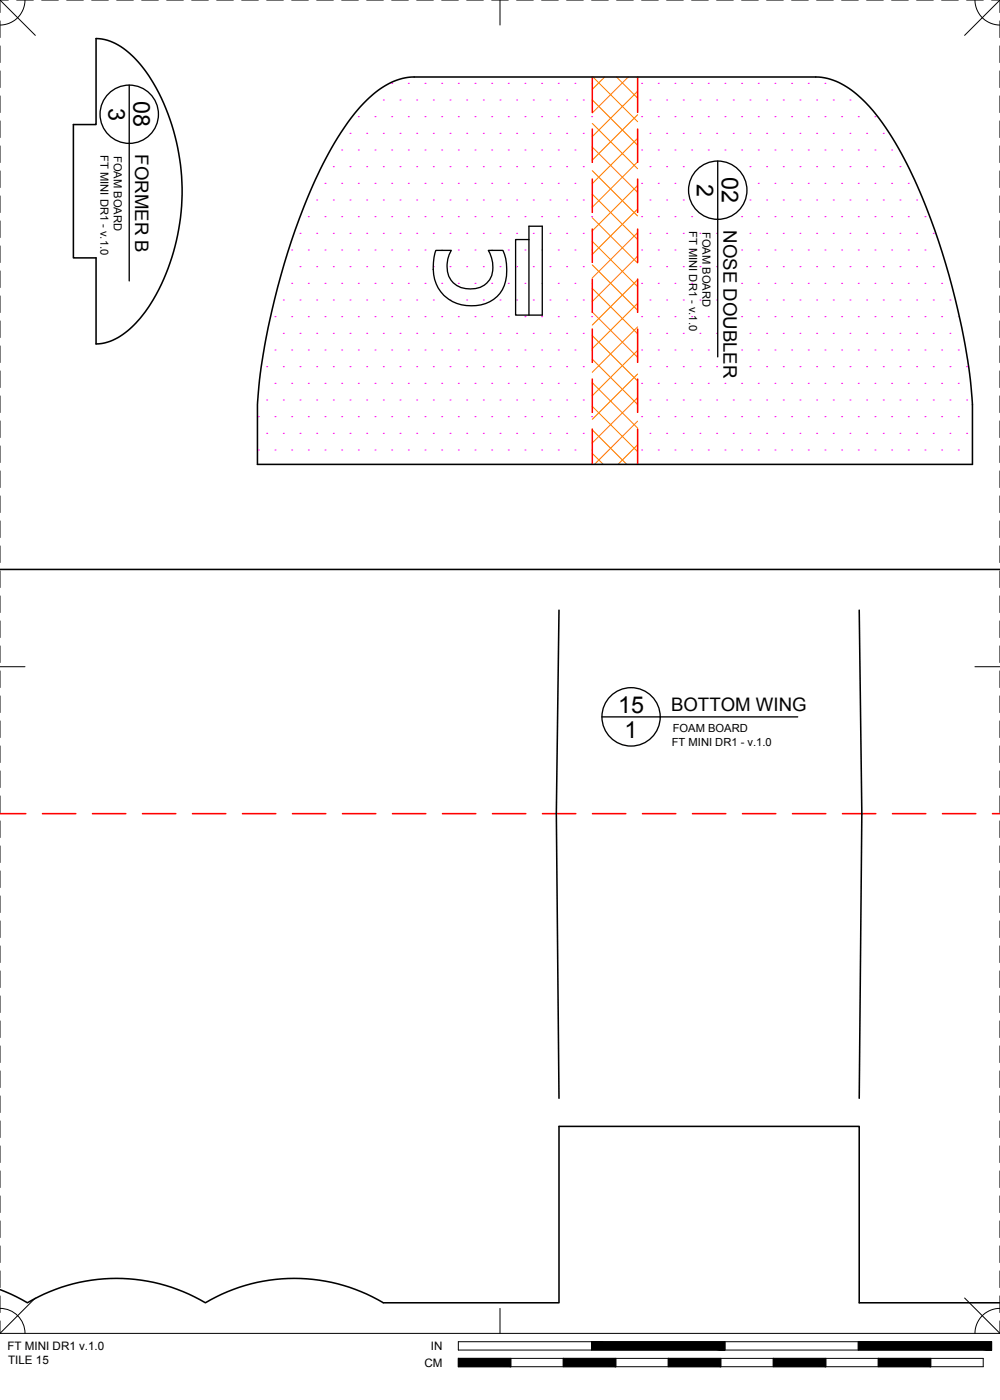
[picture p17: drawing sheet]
<svg xmlns="http://www.w3.org/2000/svg" width="190mm" height="267mm" viewBox="0 0 190 267" stroke-linecap="round" stroke-linejoin="round" font-family="sans-serif">
<defs><g id="words">
<g font-size="4.4">
<text x="20.6" y="20.5" transform="rotate(90 20.6 20.5)">3</text>
<text x="25.4" y="19.3" transform="rotate(90 25.4 19.3)">08</text>
<text x="132.8" y="35" transform="rotate(90 132.8 35)">2</text>
<text x="137.5" y="33.8" transform="rotate(90 137.5 33.8)">02</text>
<text x="117.8" y="135.8">15</text>
<text x="119" y="140.5">1</text>
</g>
<g font-size="3.5">
<text x="25.7" y="29.4" transform="rotate(90 25.7 29.4)">FORMER B</text>
<text x="137.8" y="43.9" transform="rotate(90 137.8 43.9)">NOSE DOUBLER</text>
<text x="127.8" y="135.5">BOTTOM WING</text>
</g>
<g font-size="2.2">
<text x="1.4" y="257.2">FT MINI DR1 v.1.0</text>
<text x="82.1" y="257.2">IN</text>
<text x="1.5" y="259.8">TILE 15</text>
<text x="80.8" y="260.4">CM</text>
</g>
<g font-size="2.1">
<text x="19.1" y="29.5" transform="rotate(90 19.1 29.5)">FT MINI DR1 - v.1.0</text>
<text x="21.7" y="29.7" transform="rotate(90 21.7 29.7)">FOAM BOARD</text>
<text x="131.3" y="44" transform="rotate(90 131.3 44)">FT MINI DR1 - v.1.0</text>
<text x="133.8" y="44.2" transform="rotate(90 133.8 44.2)">FOAM BOARD</text>
<text x="128" y="142">FT MINI DR1 - v.1.0</text>
<text x="128.2" y="139.5">FOAM BOARD</text>
</g>
</g></defs>
<!-- layer: 01 CUT -->
<path d="M18.3 7.3a11.3 11.3 0 0 1 8 4.4 37.9 37.9 0 0 1 8.3 21.9 40.1 40.1 0 0 1-7.6 26.7 13.4 13.4 0 0 1-7.6 5.1l-1.1 .1v-16.4h-4.3v-25.4h4.3zM69.9 19a13.4 13.4 0 0 1 9-4.3h76.5a13.7 13.7 0 0 1 9.4 4.7 56.2 56.2 0 0 1 10.4 17 127.6 127.6 0 0 1 10 40l.1 12.1h-136.3v-11.5l.3-3.1a132.4 132.4 0 0 1 12.8-43.7 43.7 43.7 0 0 1 7.8-11.2zM0 108.5h190.5M106.5 116.2l-.5 38.8 .5 54.2M163.7 116.2l.5 38.8-.5 54.2M0 245.7l3.2 1.3 2 1.2a33.2 33.2 0 0 1 33.9 0 33.2 33.2 0 0 1 33.9 0h33.5v-33.6h57.2v33.6h26.8" fill="none" stroke="#000" stroke-width=".3"/>
<!-- layer: 02 SCORE -->
<g fill="none" stroke="#f00" stroke-width=".3">
<path d="M112.8 14.7v6.7M121.5 14.7v6.7M112.8 24.6v6.3M112.8 34.1v6.3M121.5 24.6v6.3M121.5 34.1v6.3M112.8 43.6v6.4M112.8 53.1v6.4M121.5 43.6v6.4M121.5 53.1v6.4M112.8 62.7v6.3M112.8 72.2v6.3"/>
<path d="M121.5 62.7v6.3M121.5 72.2v6.3M112.8 81.7v6.8M121.5 81.7v6.7M0 155h4.9M8.1 155h6.3M17.6 155h6.4M27.1 155h6.4M36.7 155h6.3M46.2 155h6.3M55.7 155h6.4M65.2 155h6.4"/>
<path d="M74.8 155h6.3M84.3 155h6.3M93.8 155h6.4M103.3 155h6.4M112.9 155h6.3M122.4 155h6.3M131.9 155h6.4M141.4 155h6.4M151 155h6.3M160.5 155h6.3M170 155h6.4M179.5 155h6.4"/>
<path d="M189.1 155h1.4"/>
</g>
<!-- layer: 07 DE-PAPER -->
<g fill="none" stroke="#f0f" stroke-width=".2">
<path d="M73 19.1h.1M74.6 15.9h.1M76.2 19.1h.1M77.8 15.9h.1M79.4 19.1h.1M81 15.9h.1M82.5 19.1h.1M84.1 15.9h.1M85.7 19.1h.1M87.3 15.9h.1M88.9 19.1h.1M90.5 15.9h.1"/>
<path d="M92.1 19.1h.1M93.7 15.9h.1M95.2 19.1h.1M96.8 15.9h.1M98.4 19.1h.1M100 15.9h.1M101.6 19.1h.1M103.2 15.9h.1M104.8 19.1h.1M106.4 15.9h.1M107.9 19.1h.1M109.5 15.9h.1"/>
<path d="M111.1 19.1h.1M112.7 15.9h.1M122.2 15.9h.1M123.8 19.1h.1M125.4 15.9h.1M127 19.1h.1M128.6 15.9h.1M130.2 19.1h.1M131.8 15.9h.1M133.3 19.1h.1M134.9 15.9h.1M136.5 19.1h.1"/>
<path d="M138.1 15.9h.1M139.7 19.1h.1M141.3 15.9h.1M142.9 19.1h.1M144.5 15.9h.1M146 19.1h.1M147.6 15.9h.1M149.2 19.1h.1M150.8 15.9h.1M152.4 19.1h.1M154 15.9h.1M155.6 19.1h.1"/>
<path d="M157.2 15.9h.1M158.7 19.1h.1M161.9 19.1h.1M60.3 38.1h.1M61.9 34.9h.1M63.5 31.8h.1M63.5 38.1h.1M65.1 28.6h.1M65.1 34.9h.1M66.7 25.4h.1M66.7 31.8h.1M66.7 38.1h.1"/>
<path d="M68.3 22.2h.1M68.3 28.6h.1M68.3 34.9h.1M69.8 25.4h.1M69.8 31.8h.1M69.8 38.1h.1M71.4 22.2h.1M71.4 28.6h.1M71.4 34.9h.1M73 25.4h.1M73 31.8h.1M73 38.1h.1"/>
<path d="M74.6 22.2h.1M74.6 28.6h.1M74.6 34.9h.1M76.2 25.4h.1M76.2 31.8h.1M76.2 38.1h.1M77.8 22.2h.1M77.8 28.6h.1M77.8 34.9h.1M79.4 25.4h.1M79.4 31.8h.1M79.4 38.1h.1"/>
<path d="M81 22.2h.1M81 28.6h.1M81 34.9h.1M82.5 25.4h.1M82.5 31.8h.1M82.5 38.1h.1M84.1 22.2h.1M84.1 28.6h.1M84.1 34.9h.1M85.7 25.4h.1M85.7 31.8h.1M85.7 38.1h.1"/>
<path d="M87.3 22.2h.1M87.3 28.6h.1M87.3 34.9h.1M88.9 25.4h.1M88.9 31.8h.1M88.9 38.1h.1M90.5 22.2h.1M90.5 28.6h.1M90.5 34.9h.1M92.1 25.4h.1M92.1 31.8h.1M92.1 38.1h.1"/>
<path d="M93.7 22.2h.1M93.7 28.6h.1M93.7 34.9h.1M95.2 25.4h.1M95.2 31.8h.1M95.2 38.1h.1M96.8 22.2h.1M96.8 28.6h.1M96.8 34.9h.1M98.4 25.4h.1M98.4 31.8h.1M98.4 38.1h.1"/>
<path d="M100 22.2h.1M100 28.6h.1M100 34.9h.1M101.6 25.4h.1M101.6 31.8h.1M101.6 38.1h.1M103.2 22.2h.1M103.2 28.6h.1M103.2 34.9h.1M104.8 25.4h.1M104.8 31.8h.1M104.8 38.1h.1"/>
<path d="M106.4 22.2h.1M106.4 28.6h.1M106.4 34.9h.1M107.9 25.4h.1M107.9 31.8h.1M107.9 38.1h.1M109.5 22.2h.1M109.5 28.6h.1M109.5 34.9h.1M111.1 25.4h.1M111.1 31.8h.1M111.1 38.1h.1"/>
<path d="M112.7 22.2h.1M112.7 28.6h.1M112.7 34.9h.1M122.2 22.2h.1M122.2 28.6h.1M122.2 34.9h.1M123.8 25.4h.1M123.8 31.8h.1M123.8 38.1h.1M125.4 22.2h.1M125.4 28.6h.1M125.4 34.9h.1"/>
<path d="M127 25.4h.1M127 31.8h.1M127 38.1h.1M128.6 22.2h.1M128.6 28.6h.1M128.6 34.9h.1M130.2 25.4h.1M130.2 31.8h.1M130.2 38.1h.1M131.8 22.2h.1M131.8 28.6h.1M133.3 25.4h.1"/>
<path d="M133.3 31.8h.1M134.9 22.2h.1M134.9 28.6h.1M136.5 25.4h.1M138.1 22.2h.1M138.1 28.6h.1M139.7 25.4h.1M141.3 22.2h.1M141.3 28.6h.1M142.9 25.4h.1M142.9 31.8h.1M142.9 38.1h.1"/>
<path d="M144.5 22.2h.1M144.5 28.6h.1M144.5 34.9h.1M146 25.4h.1M146 31.8h.1M146 38.1h.1M147.6 22.2h.1M147.6 28.6h.1M147.6 34.9h.1M149.2 25.4h.1M149.2 31.8h.1M149.2 38.1h.1"/>
<path d="M150.8 22.2h.1M150.8 28.6h.1M150.8 34.9h.1M152.4 25.4h.1M152.4 31.8h.1M152.4 38.1h.1M154 22.2h.1M154 28.6h.1M154 34.9h.1M155.6 25.4h.1M155.6 31.8h.1M155.6 38.1h.1"/>
<path d="M157.2 22.2h.1M157.2 28.6h.1M157.2 34.9h.1M158.7 25.4h.1M158.7 31.8h.1M158.7 38.1h.1M160.3 22.2h.1M160.3 28.6h.1M160.3 34.9h.1M161.9 25.4h.1M161.9 31.8h.1M161.9 38.1h.1"/>
<path d="M163.5 22.2h.1M163.5 28.6h.1M163.5 34.9h.1M165.1 25.4h.1M165.1 31.8h.1M165.1 38.1h.1M166.7 22.2h.1M166.7 28.6h.1M166.7 34.9h.1M168.3 25.4h.1M168.3 31.8h.1M168.3 38.1h.1"/>
<path d="M169.9 28.6h.1M169.9 34.9h.1M171.4 31.8h.1M171.4 38.1h.1M173 34.9h.1M174.6 38.1h.1M54 57.2h.1M55.6 47.6h.1M55.6 54h.1M57.1 44.5h.1M57.1 50.8h.1M57.1 57.2h.1"/>
<path d="M58.7 41.3h.1M58.7 47.6h.1M58.7 54h.1M60.3 44.5h.1M60.3 50.8h.1M60.3 57.2h.1M61.9 41.3h.1M61.9 47.6h.1M61.9 54h.1M63.5 44.5h.1M63.5 50.8h.1M63.5 57.2h.1"/>
<path d="M65.1 41.3h.1M65.1 47.6h.1M65.1 54h.1M66.7 44.5h.1M66.7 50.8h.1M66.7 57.2h.1M68.3 41.3h.1M68.3 47.6h.1M68.3 54h.1M69.8 44.5h.1M69.8 50.8h.1M69.8 57.2h.1"/>
<path d="M71.4 41.3h.1M71.4 47.6h.1M71.4 54h.1M73 44.5h.1M73 50.8h.1M73 57.2h.1M74.6 41.3h.1M74.6 47.6h.1M74.6 54h.1M76.2 44.5h.1M76.2 50.8h.1M76.2 57.2h.1"/>
<path d="M77.8 41.3h.1M77.8 47.6h.1M77.8 54h.1M79.4 44.5h.1M79.4 50.8h.1M79.4 57.2h.1M81 41.3h.1M81 47.6h.1M81 54h.1M82.5 44.5h.1M82.5 50.8h.1M82.5 57.2h.1"/>
<path d="M84.1 41.3h.1M84.1 47.6h.1M84.1 54h.1M85.7 44.5h.1M85.7 50.8h.1M85.7 57.2h.1M87.3 41.3h.1M87.3 47.6h.1M87.3 54h.1M88.9 44.5h.1M88.9 50.8h.1M88.9 57.2h.1"/>
<path d="M90.5 41.3h.1M90.5 47.6h.1M90.5 54h.1M92.1 44.5h.1M92.1 50.8h.1M92.1 57.2h.1M93.7 41.3h.1M93.7 47.6h.1M93.7 54h.1M95.2 44.5h.1M95.2 50.8h.1M95.2 57.2h.1"/>
<path d="M96.8 41.3h.1M96.8 47.6h.1M96.8 54h.1M98.4 44.5h.1M98.4 50.8h.1M98.4 57.2h.1M100 41.3h.1M100 47.6h.1M100 54h.1M101.6 44.5h.1M101.6 50.8h.1M101.6 57.2h.1"/>
<path d="M103.2 41.3h.1M103.2 47.6h.1M103.2 54h.1M104.8 44.5h.1M104.8 50.8h.1M104.8 57.2h.1M106.4 41.3h.1M106.4 47.6h.1M106.4 54h.1M107.9 44.5h.1M107.9 50.8h.1M107.9 57.2h.1"/>
<path d="M109.5 41.3h.1M109.5 47.6h.1M109.5 54h.1M111.1 44.5h.1M111.1 50.8h.1M111.1 57.2h.1M112.7 41.3h.1M112.7 47.6h.1M112.7 54h.1M122.2 41.3h.1M122.2 47.6h.1M122.2 54h.1"/>
<path d="M123.8 44.5h.1M123.8 50.8h.1M123.8 57.2h.1M125.4 41.3h.1M125.4 47.6h.1M125.4 54h.1M127 44.5h.1M127 50.8h.1M127 57.2h.1M128.6 41.3h.1M128.6 47.6h.1M128.6 54h.1"/>
<path d="M130.2 44.5h.1M130.2 50.8h.1M130.2 57.2h.1M131.8 41.3h.1M131.8 47.6h.1M131.8 54h.1M133.3 44.5h.1M133.3 50.8h.1M133.3 57.2h.1M136.5 44.5h.1M136.5 50.8h.1M136.5 57.2h.1"/>
<path d="M141.3 41.3h.1M141.3 47.6h.1M141.3 54h.1M142.9 44.5h.1M142.9 50.8h.1M142.9 57.2h.1M144.5 41.3h.1M144.5 47.6h.1M144.5 54h.1M146 44.5h.1M146 50.8h.1M146 57.2h.1"/>
<path d="M147.6 41.3h.1M147.6 47.6h.1M147.6 54h.1M149.2 44.5h.1M149.2 50.8h.1M149.2 57.2h.1M150.8 41.3h.1M150.8 47.6h.1M150.8 54h.1M152.4 44.5h.1M152.4 50.8h.1M152.4 57.2h.1"/>
<path d="M154 41.3h.1M154 47.6h.1M154 54h.1M155.6 44.5h.1M155.6 50.8h.1M155.6 57.2h.1M157.2 41.3h.1M157.2 47.6h.1M157.2 54h.1M158.7 44.5h.1M158.7 50.8h.1M158.7 57.2h.1"/>
<path d="M160.3 41.3h.1M160.3 47.6h.1M160.3 54h.1M161.9 44.5h.1M161.9 50.8h.1M161.9 57.2h.1M163.5 41.3h.1M163.5 47.6h.1M163.5 54h.1M165.1 44.5h.1M165.1 50.8h.1M165.1 57.2h.1"/>
<path d="M166.7 41.3h.1M166.7 47.6h.1M166.7 54h.1M168.3 44.5h.1M168.3 50.8h.1M168.3 57.2h.1M169.9 41.3h.1M169.9 47.6h.1M169.9 54h.1M171.4 44.5h.1M171.4 50.8h.1M171.4 57.2h.1"/>
<path d="M173 41.3h.1M173 47.6h.1M173 54h.1M174.6 44.5h.1M174.6 50.8h.1M174.6 57.2h.1M176.2 41.3h.1M176.2 47.6h.1M176.2 54h.1M177.8 44.5h.1M177.8 50.8h.1M177.8 57.2h.1"/>
<path d="M179.4 54h.1M181 57.2h.1M49.2 79.4h.1M50.8 69.9h.1M50.8 76.2h.1M52.4 60.3h.1M52.4 66.7h.1M52.4 73h.1M52.4 79.4h.1M54 63.5h.1M54 69.9h.1M54 76.2h.1"/>
<path d="M55.6 60.3h.1M55.6 66.7h.1M55.6 73h.1M55.6 79.4h.1M57.1 63.5h.1M57.1 69.9h.1M57.1 76.2h.1M58.7 60.3h.1M58.7 66.7h.1M58.7 73h.1M58.7 79.4h.1M60.3 63.5h.1"/>
<path d="M60.3 69.9h.1M60.3 76.2h.1M61.9 60.3h.1M61.9 66.7h.1M61.9 73h.1M61.9 79.4h.1M63.5 63.5h.1M63.5 69.9h.1M63.5 76.2h.1M65.1 60.3h.1M65.1 66.7h.1M65.1 73h.1"/>
<path d="M65.1 79.4h.1M66.7 63.5h.1M66.7 69.9h.1M66.7 76.2h.1M68.3 60.3h.1M68.3 66.7h.1M68.3 73h.1M68.3 79.4h.1M69.8 63.5h.1M69.8 69.9h.1M69.8 76.2h.1M71.4 60.3h.1"/>
<path d="M71.4 66.7h.1M71.4 73h.1M71.4 79.4h.1M73 63.5h.1M73 69.9h.1M73 76.2h.1M74.6 60.3h.1M74.6 66.7h.1M74.6 73h.1M74.6 79.4h.1M76.2 63.5h.1M76.2 69.9h.1"/>
<path d="M76.2 76.2h.1M77.8 60.3h.1M77.8 66.7h.1M77.8 73h.1M77.8 79.4h.1M79.4 63.5h.1M79.4 69.9h.1M79.4 76.2h.1M81 60.3h.1M81 66.7h.1M81 73h.1M81 79.4h.1"/>
<path d="M82.5 63.5h.1M82.5 69.9h.1M82.5 76.2h.1M84.1 60.3h.1M84.1 66.7h.1M84.1 73h.1M84.1 79.4h.1M85.7 63.5h.1M85.7 69.9h.1M85.7 76.2h.1M87.3 60.3h.1M87.3 66.7h.1"/>
<path d="M87.3 73h.1M87.3 79.4h.1M88.9 63.5h.1M88.9 69.9h.1M88.9 76.2h.1M90.5 60.3h.1M90.5 66.7h.1M90.5 73h.1M90.5 79.4h.1M92.1 63.5h.1M92.1 69.9h.1M92.1 76.2h.1"/>
<path d="M93.7 60.3h.1M93.7 66.7h.1M93.7 73h.1M93.7 79.4h.1M95.2 63.5h.1M95.2 69.9h.1M95.2 76.2h.1M96.8 60.3h.1M96.8 66.7h.1M96.8 73h.1M96.8 79.4h.1M98.4 63.5h.1"/>
<path d="M98.4 69.9h.1M98.4 76.2h.1M100 60.3h.1M100 66.7h.1M100 73h.1M100 79.4h.1M101.6 63.5h.1M101.6 69.9h.1M101.6 76.2h.1M103.2 60.3h.1M103.2 66.7h.1M103.2 73h.1"/>
<path d="M103.2 79.4h.1M104.8 63.5h.1M104.8 69.9h.1M104.8 76.2h.1M106.4 60.3h.1M106.4 66.7h.1M106.4 73h.1M106.4 79.4h.1M107.9 63.5h.1M107.9 69.9h.1M107.9 76.2h.1M109.5 60.3h.1"/>
<path d="M109.5 66.7h.1M109.5 73h.1M109.5 79.4h.1M111.1 63.5h.1M111.1 69.9h.1M111.1 76.2h.1M112.7 60.3h.1M112.7 66.7h.1M112.7 73h.1M112.7 79.4h.1M122.2 60.3h.1M122.2 66.7h.1"/>
<path d="M122.2 73h.1M122.2 79.4h.1M123.8 63.5h.1M123.8 69.9h.1M123.8 76.2h.1M125.4 60.3h.1M125.4 66.7h.1M125.4 73h.1M125.4 79.4h.1M127 63.5h.1M127 69.9h.1M127 76.2h.1"/>
<path d="M128.6 60.3h.1M128.6 66.7h.1M128.6 73h.1M128.6 79.4h.1M130.2 63.5h.1M130.2 69.9h.1M130.2 76.2h.1M131.8 60.3h.1M131.8 66.7h.1M131.8 73h.1M131.8 79.4h.1M133.3 63.5h.1"/>
<path d="M133.3 69.9h.1M133.3 76.2h.1M134.9 60.3h.1M134.9 66.7h.1M134.9 73h.1M134.9 79.4h.1M136.5 63.5h.1M136.5 69.9h.1M136.5 76.2h.1M138.1 73h.1M138.1 79.4h.1M139.7 76.2h.1"/>
<path d="M141.3 60.3h.1M141.3 66.7h.1M141.3 73h.1M141.3 79.4h.1M142.9 63.5h.1M142.9 69.9h.1M142.9 76.2h.1M144.5 60.3h.1M144.5 66.7h.1M144.5 73h.1M144.5 79.4h.1M146 63.5h.1"/>
<path d="M146 69.9h.1M146 76.2h.1M147.6 60.3h.1M147.6 66.7h.1M147.6 73h.1M147.6 79.4h.1M149.2 63.5h.1M149.2 69.9h.1M149.2 76.2h.1M150.8 60.3h.1M150.8 66.7h.1M150.8 73h.1"/>
<path d="M150.8 79.4h.1M152.4 63.5h.1M152.4 69.9h.1M152.4 76.2h.1M154 60.3h.1M154 66.7h.1M154 73h.1M154 79.4h.1M155.6 63.5h.1M155.6 69.9h.1M155.6 76.2h.1M157.2 60.3h.1"/>
<path d="M157.2 66.7h.1M157.2 73h.1M157.2 79.4h.1M158.7 63.5h.1M158.7 69.9h.1M158.7 76.2h.1M160.3 60.3h.1M160.3 66.7h.1M160.3 73h.1M160.3 79.4h.1M161.9 63.5h.1M161.9 69.9h.1"/>
<path d="M161.9 76.2h.1M163.5 60.3h.1M163.5 66.7h.1M163.5 73h.1M163.5 79.4h.1M165.1 63.5h.1M165.1 69.9h.1M165.1 76.2h.1M166.7 60.3h.1M166.7 66.7h.1M166.7 73h.1M166.7 79.4h.1"/>
<path d="M168.3 63.5h.1M168.3 69.9h.1M168.3 76.2h.1M169.9 60.3h.1M169.9 66.7h.1M169.9 73h.1M169.9 79.4h.1M171.4 63.5h.1M171.4 69.9h.1M171.4 76.2h.1M173 60.3h.1M173 66.7h.1"/>
<path d="M173 73h.1M173 79.4h.1M174.6 63.5h.1M174.6 69.9h.1M174.6 76.2h.1M176.2 60.3h.1M176.2 66.7h.1M176.2 73h.1M176.2 79.4h.1M177.8 63.5h.1M177.8 69.9h.1M177.8 76.2h.1"/>
<path d="M179.4 60.3h.1M179.4 66.7h.1M179.4 73h.1M179.4 79.4h.1M181 63.5h.1M181 69.9h.1M181 76.2h.1M182.6 60.3h.1M182.6 66.7h.1M182.6 73h.1M182.6 79.4h.1M184.1 69.9h.1"/>
<path d="M184.1 76.2h.1M49.2 85.7h.1M50.8 82.6h.1M52.4 85.7h.1M54 82.6h.1M55.6 85.7h.1M57.1 82.6h.1M58.7 85.7h.1M60.3 82.6h.1M61.9 85.7h.1M63.5 82.6h.1M65.1 85.7h.1"/>
<path d="M66.7 82.6h.1M68.3 85.7h.1M69.8 82.6h.1M71.4 85.7h.1M73 82.6h.1M74.6 85.7h.1M76.2 82.6h.1M77.8 85.7h.1M79.4 82.6h.1M81 85.7h.1M82.5 82.6h.1M84.1 85.7h.1"/>
<path d="M85.7 82.6h.1M87.3 85.7h.1M88.9 82.6h.1M90.5 85.7h.1M92.1 82.6h.1M93.7 85.7h.1M95.2 82.6h.1M96.8 85.7h.1M98.4 82.6h.1M100 85.7h.1M101.6 82.6h.1M103.2 85.7h.1"/>
<path d="M104.8 82.6h.1M106.4 85.7h.1M107.9 82.6h.1M109.5 85.7h.1M111.1 82.6h.1M112.7 85.7h.1M122.2 85.7h.1M123.8 82.6h.1M125.4 85.7h.1M127 82.6h.1M128.6 85.7h.1M130.2 82.6h.1"/>
<path d="M131.8 85.7h.1M133.3 82.6h.1M134.9 85.7h.1M136.5 82.6h.1M138.1 85.7h.1M139.7 82.6h.1M141.3 85.7h.1M142.9 82.6h.1M144.5 85.7h.1M146 82.6h.1M147.6 85.7h.1M149.2 82.6h.1"/>
<path d="M150.8 85.7h.1M152.4 82.6h.1M154 85.7h.1M155.6 82.6h.1M157.2 85.7h.1M158.7 82.6h.1M160.3 85.7h.1M161.9 82.6h.1M163.5 85.7h.1M165.1 82.6h.1M166.7 85.7h.1M168.3 82.6h.1"/>
<path d="M169.9 85.7h.1M171.4 82.6h.1M173 85.7h.1M174.6 82.6h.1M176.2 85.7h.1M177.8 82.6h.1M179.4 85.7h.1M181 82.6h.1M182.6 85.7h.1M184.1 82.6h.1"/>
</g>
<!-- layer: 06 CAVITY -->
<g fill="none" stroke="#ff7f00" stroke-width=".2">
<path d="M112.8 19l8.7 8.7M113 14.7l8.5 8.5M115.2 14.7l-2.4 2.3M117.4 14.7l4.1 4M119.7 14.7l-6.9 6.8M121.5 17.4l-8.7 8.6M112.8 23.5l8.7 8.7M112.8 28l8.7 8.7M112.8 32.5l8.7 8.6M112.8 37l8.7 8.6M121.5 21.9l-8.7 8.6M121.5 26.4l-8.7 8.6"/>
<path d="M121.5 30.8l-8.7 8.7M121.5 35.3l-8.7 8.7M121.5 39.8l-8.7 8.7M112.8 41.5l8.7 8.6M112.8 46l8.7 8.6M112.8 50.5l8.7 8.6M112.8 54.9l8.7 8.7M112.8 59.4l8.7 8.7M121.5 44.3l-8.7 8.6M121.5 48.8l-8.7 8.6M121.5 53.3l-8.7 8.6M121.5 57.8l-8.7 8.6"/>
<path d="M112.8 63.9l8.7 8.7M112.8 68.4l8.7 8.7M112.8 72.9l8.7 8.6M112.8 77.4l8.7 8.6M121.5 62.3l-8.7 8.6M121.5 66.8l-8.7 8.6M121.5 71.3l-8.7 8.6M121.5 75.7l-8.7 8.7M112.8 81.9l6.6 6.6M112.8 86.4l2.1 2.1M121.5 80.2l-8.3 8.3M121.5 84.7l-3.8 3.8"/>
</g>
<!-- layer: 23 NOTES -->
<g fill="none" stroke="#000" stroke-width=".25">
<path d="M24.6 16.2v37.3M136.7 30.7v37.3M83 47.7h3a5.3 5.3 0 0 0 .3 6.2 4.9 4.9 0 0 0 7-.6 5.7 5.7 0 0 0-.3-5.6h2.8a9.5 9.5 0 0 1-.1 7.5 6.6 6.6 0 0 1-6.9 3 7 7 0 0 1-6.2-8.2zM100.8 45.6h-2.6v14.4h5.1v-16.9h-2.5v16.9M114.7 136.6h37.3"/>
<circle cx="24.6" cy="21.8" r="5.6"/>
<circle cx="136.7" cy="36.2" r="5.6"/>
<circle cx="120.2" cy="136.6" r="5.6"/>
</g>
<!-- layer: 22 TILED -->
<g fill="#000" stroke="#000" stroke-width=".19">
<path d="M87.3 258.8l10 1.6v-1.6zM87.3 258.8l10 1.6h-10z"/>
<path d="M107.3 258.8l10 1.6v-1.6zM107.3 258.8l10 1.6h-10z"/>
<path d="M127.3 258.8l10 1.6v-1.6zM127.3 258.8l10 1.6h-10z"/>
<path d="M112.7 255.6l25.4 1.6v-1.6zM112.7 255.6l25.4 1.6h-25.4z"/>
<path d="M147.3 258.8l10 1.6v-1.6zM147.3 258.8l10 1.6h-10z"/>
<path d="M167.3 258.8l10 1.6v-1.6zM167.3 258.8l10 1.6h-10z"/>
<path d="M163.5 255.6l25.4 1.6v-1.6zM163.5 255.6l25.4 1.6h-25.4z"/>
</g>
<g fill="none" stroke="#000" stroke-width=".19">
<path d="M0 0h1.6M0 0v2.4M0 4v3.2M0 8.7v3.2M0 13.5v3.2M0 18.3v3.1M0 0l6.7 6.7M3.2 0h3.1M4.8 0a4.8 4.8 0 0 1-4.8 4.8M7.9 0h3.2M12.7 0h3.2M17.5 0h3.1"/>
<path d="M22.2 0h3.2M27 0h3.2M31.7 0h3.2M36.5 0h3.2M41.3 0h3.1M46 0h3.2M50.8 0h3.2M55.6 0h3.1M60.3 0h3.2M65.1 0h3.2M69.8 0h3.2M74.6 0h3.2"/>
<path d="M79.4 0h3.1M84.1 0h3.2M88.9 0h3.2M93.7 0h3.1M95.2 0v4.8M98.4 0h3.2M103.2 0h3.2M107.9 0h3.2M112.7 0h3.2M117.5 0h3.1M122.2 0h3.2M127 0h3.2"/>
<path d="M131.8 0h3.1M136.5 0h3.2M141.3 0h3.2M146 0h3.2M150.8 0h3.2M155.6 0h3.1M160.3 0h3.2M165.1 0h3.2M169.9 0h3.1M174.6 0h3.2M179.4 0h3.2M184.1 0h3.2"/>
<path d="M185.7 0a4.8 4.8 0 0 0 4.8 4.8M188.9 0h1.6M190.5 0v2.4M190.5 4v3.2M190.5 8.7v3.2M190.5 13.5v3.2M190.5 18.3v3.1M190.5 0l-6.7 6.7M0 23v3.2M0 27.8v3.2M0 32.6v3.1M0 37.3v3.2"/>
<path d="M190.5 23v3.2M190.5 27.8v3.2M190.5 32.6v3.1M190.5 37.3v3.2M0 42.1v3.2M0 46.8v3.2M0 51.6v3.2M0 56.4v3.1M190.5 42.1v3.2M190.5 46.8v3.2M190.5 51.6v3.2M190.5 56.4v3.1"/>
<path d="M0 61.1v3.2M0 65.9v3.2M0 70.7v3.1M0 75.4v3.2M190.5 61.1v3.2M190.5 65.9v3.2M190.5 70.7v3.1M190.5 75.4v3.2M0 80.2v3.2M0 84.9v3.2M0 89.7v3.2M0 94.5v3.1"/>
<path d="M0 99.2v3.2M190.5 80.2v3.2M190.5 84.9v3.2M190.5 89.7v3.2M190.5 94.5v3.1M190.5 99.2v3.2M0 104v3.2M0 108.8v3.1M0 113.5v3.2M0 118.3v3.2M190.5 104v3.2M190.5 108.8v3.1"/>
<path d="M190.5 113.5v3.2M190.5 118.3v3.2M0 127h4.8M0 123v3.2M0 127.8v3.2M0 132.6v3.1M0 137.3v3.2M185.7 127h4.8M190.5 123v3.2M190.5 127.8v3.2M190.5 132.6v3.1M190.5 137.3v3.2"/>
<path d="M0 142.1v3.2M0 146.9v3.1M0 151.6v3.2M0 156.4v3.2M190.5 142.1v3.2M190.5 146.9v3.1M190.5 151.6v3.2M190.5 156.4v3.2M0 161.1v3.2M0 165.9v3.2M0 170.7v3.1M0 175.4v3.2"/>
<path d="M190.5 161.1v3.2M190.5 165.9v3.2M190.5 170.7v3.1M190.5 175.4v3.2M0 180.2v3.2M0 185v3.1M0 189.7v3.2M0 194.5v3.2M0 199.2v3.2M190.5 180.2v3.2M190.5 185v3.1M190.5 189.7v3.2"/>
<path d="M190.5 194.5v3.2M190.5 199.2v3.2M0 204v3.2M0 208.8v3.1M0 213.5v3.2M0 218.3v3.2M190.5 204v3.2M190.5 208.8v3.1M190.5 213.5v3.2M190.5 218.3v3.2M0 223.1v3.1M0 227.8v3.2"/>
<path d="M0 232.6v3.2M0 237.3v3.2M190.5 223.1v3.1M190.5 227.8v3.2M190.5 232.6v3.2M190.5 237.3v3.2M0 242.1v3.2M0 246.9v3.1M0 251.6v2.4M0 254h190.5M0 249.2a4.8 4.8 0 0 1 4.8 4.8M6.7 247.3l-6.7 6.7"/>
<path d="M87.3 255.6h101.6v1.6h-101.6zM87.3 258.8h100v1.6h-100zM95.2 249.2v4.8M97.3 258.8v1.6M107.3 258.8v1.6M112.7 255.6v1.6M117.3 258.8v1.6M127.3 258.8v1.6M137.3 258.8v1.6M138.1 255.6v1.6M147.3 258.8v1.6M157.3 258.8v1.6"/>
<path d="M163.5 255.6v1.6M167.3 258.8v1.6M177.3 258.8v1.6M183.8 247.3l6.7 6.7M190.5 249.2a4.8 4.8 0 0 0-4.8 4.8M190.5 242.1v3.2M190.5 246.9v3.1M190.5 251.6v2.4"/>
</g>
<use href="#words"/>
</svg>
